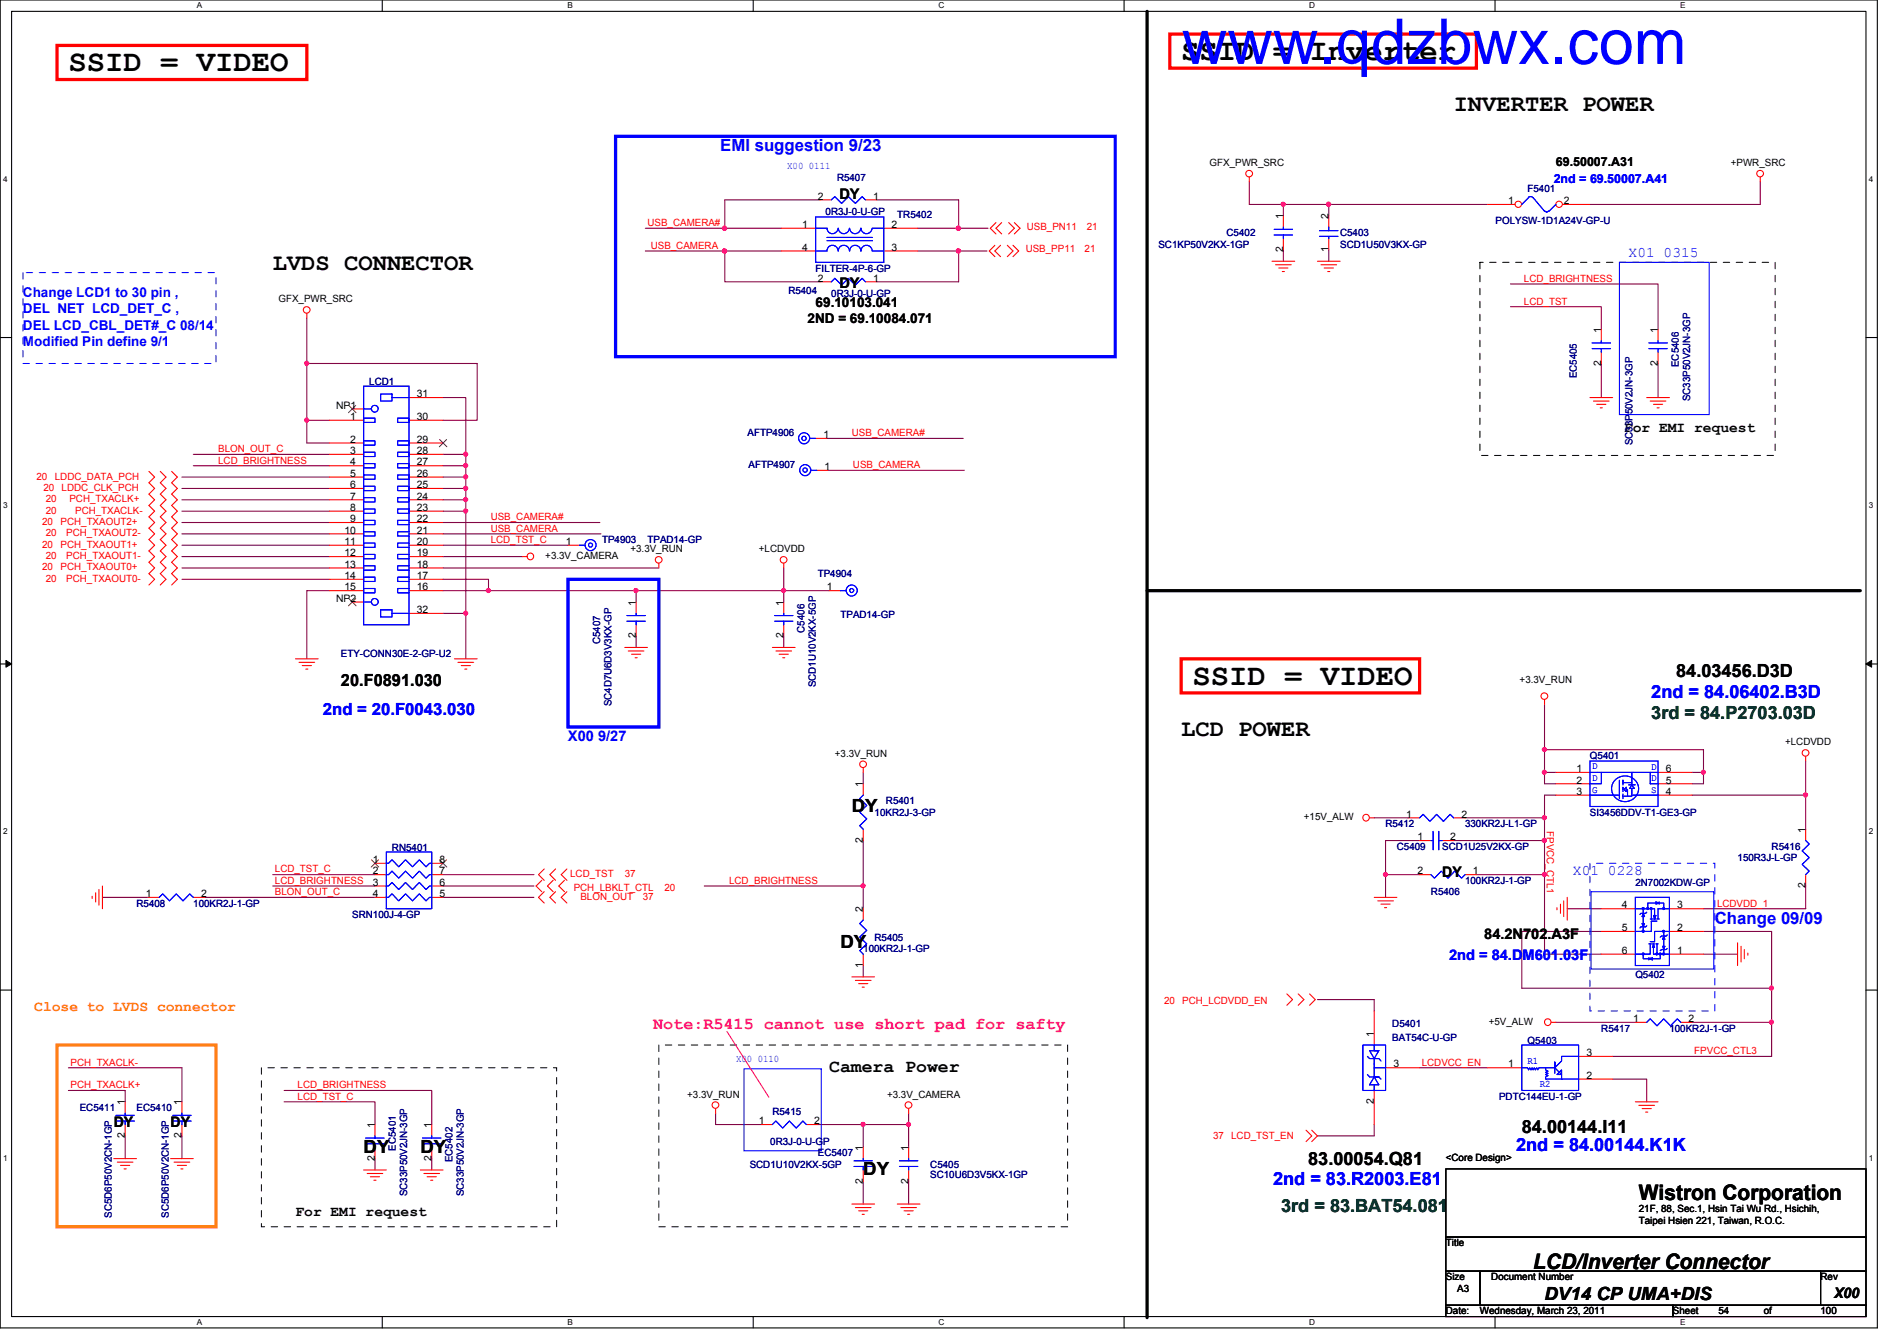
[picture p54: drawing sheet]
<svg xmlns="http://www.w3.org/2000/svg" width="297mm" height="210mm" viewBox="0 0 297 210" stroke-linecap="round" stroke-linejoin="round" font-family="sans-serif">
<defs><g id="words">
<text font-size="9.9" fill="#00f" x="185" y="10">www.qdzbwx.com</text>
<g font-size="4.8">
<text x="10.7" y="11.1">SSID = VIDEO</text>
<text x="185" y="9.4">SSID = Inverter</text>
<text x="186.7" y="107.1">SSID = VIDEO</text>
</g>
<g font-size="3.7">
<text x="227.6" y="17.4">INVERTER POWER</text>
<text x="42.7" y="42.3">LVDS CONNECTOR</text>
<text x="185" y="115.2">LCD POWER</text>
</g>
<g font-size="3.3">
<text x="256.6" y="187.9">Wistron Corporation</text>
<text x="240.1" y="198.6">LCD/Inverter Connector</text>
</g>
<g font-size="2.8">
<text x="262.5" y="105.9">84.03456.D3D</text>
<text x="133.4" y="127.1">DY</text>
<text x="131.6" y="148.4">DY</text>
<text x="129.8" y="167.7">Camera Power</text>
<text x="238.3" y="177.4">84.00144.I11</text>
<text x="56.9" y="180.4">DY</text>
<text x="65.8" y="180.4">DY</text>
<text x="135.2" y="184">DY</text>
<text x="204.8" y="182.4">83.00054.Q81</text>
<text x="241.8" y="203.5">DV14 CP UMA+DIS</text>
</g>
<g font-size="2.8" fill="#004000">
<text x="258.6" y="112.5">3rd = 84.P2703.03D</text>
<text x="200.6" y="189.7">3rd = 83.BAT54.081</text>
</g>
<g font-size="2.8" fill="#00f">
<text x="258.6" y="109.3">2nd = 84.06402.B3D</text>
<text x="199.3" y="185.4">2nd = 83.R2003.E81</text>
<text x="237.4" y="180.1">2nd = 84.00144.K1K</text>
</g>
<g font-size="2.6" fill="#00f">
<text x="112.8" y="23.6">EMI suggestion 9/23</text>
<text x="50.5" y="111.9">2nd = 20.F0043.030</text>
<text x="268.5" y="144.7">Change 09/09</text>
</g>
<text font-size="2.6" x="53.4" y="107.3">20.F0891.030</text>
<text font-size="2.6" fill="#ff0080" x="102.3" y="161.1">Note:R5415 cannot use short pad for safty</text>
<g font-size="2.3">
<text x="131.4" y="31.1">DY</text>
<text x="131.4" y="45.1">DY</text>
<text x="254.3" y="67.6">For EMI request</text>
<text x="225.8" y="137.2">DY</text>
<text x="232.4" y="147">84.2N702.A3F</text>
<text x="17.8" y="176.4">DY</text>
<text x="26.7" y="176.4">DY</text>
<text x="46.3" y="190.3">For EMI request</text>
<text x="287.2" y="203.2">X00</text>
</g>
<g font-size="2.3" fill="#00f">
<text x="255" y="40.3">X01 0315</text>
<text x="88.9" y="115.9">X00 9/27</text>
<text x="246.3" y="137">X01 0228</text>
<text x="226.9" y="150.2">2nd = 84.DM601.03F</text>
</g>
<text font-size="2.3" fill="#ff8000" x="5.4" y="158.3">Close to LVDS connector</text>
<g font-size="2.1" fill="#00f">
<text x="3.6" y="46.4">Change LCD1 to 30 pin ,</text>
<text x="3.6" y="49">DEL NET LCD_DET_C ,</text>
<text x="3.6" y="51.6">DEL LCD_CBL_DET#_C 08/14</text>
<text x="3.6" y="54.2">Modified Pin define 9/1</text>
</g>
<g font-size="2.1">
<text x="126.4" y="50.5">2ND = 69.10084.071</text>
<text x="127.7" y="48">69.10103.041</text>
</g>
<text font-size="1.9" fill="#00f" x="243.3" y="28.7">2nd = 69.50007.A41</text>
<text font-size="1.9" x="243.6" y="26">69.50007.A31</text>
<g font-size="1.6" fill="#00f">
<text x="123.3" y="26.5">X00 0111</text>
<text x="249.3" y="120.4">D</text>
<text x="249.3" y="122.3">D</text>
<text x="249.3" y="124.1">G</text>
<text x="258.6" y="120.5">D</text>
<text x="258.6" y="122.3">D</text>
<text x="258.6" y="124.1">S</text>
<text x="115.3" y="166.2">X00 0110</text>
<text x="239.2" y="166.6">R1</text>
<text x="241.1" y="170.1">R2</text>
</g>
<g font-size="1.6" fill="#000080">
<text x="131.1" y="28.3">R5407</text>
<text x="129.3" y="33.6">0R3J-0-U-GP</text>
<text x="140.5" y="34.2">TR5402</text>
<text x="234.2" y="35.1">POLYSW-1D1A24V-GP-U</text>
<text x="239.2" y="30.1">F5401</text>
<text x="181.4" y="38.8">SC1KP50V2KX-1GP</text>
<text x="192.1" y="37">C5402</text>
<text x="209.8" y="37">C5403</text>
<text x="209.8" y="38.8">SCD1U50V3KX-GP</text>
<text x="123.4" y="46.1">R5404</text>
<text x="127.7" y="42.5">FILTER-4P-6-GP</text>
<text x="130.2" y="46.4">0R3J-0-U-GP</text>
<text x="246.9" y="59.2" transform="rotate(-90 246.9 59.2)">EC5405</text>
<text x="262.9" y="57.4" transform="rotate(-90 262.9 57.4)">EC5406</text>
<text x="57.8" y="60.3">LCD1</text>
<text x="264.7" y="62.8" transform="rotate(-90 264.7 62.8)">SC33P50V2JN-3GP</text>
<text x="117" y="68.3">AFTP4906</text>
<text x="255.6" y="69.7" transform="rotate(-90 255.6 69.7)">SC33P50V2JN-3GP</text>
<text x="117.2" y="73.3">AFTP4907</text>
<text x="94.3" y="85">TP4903</text>
<text x="101.4" y="85">TPAD14-GP</text>
<text x="128.1" y="90.3">TP4904</text>
<text x="94" y="100.8" transform="rotate(-90 94 100.8)">C5407</text>
<text x="126" y="99" transform="rotate(-90 126 99)">C5406</text>
<text x="131.6" y="96.7">TPAD14-GP</text>
<text x="53.4" y="102.8">ETY-CONN30E-2-GP-U2</text>
<text x="127.8" y="107.6" transform="rotate(-90 127.8 107.6)">SCD1U10V2KX-5GP</text>
<text x="95.8" y="110.6" transform="rotate(-90 95.8 110.6)">SC4D7U6D3V3KX-GP</text>
<text x="249" y="118.8">Q5401</text>
<text x="138.7" y="125.9">R5401</text>
<text x="136.9" y="127.7">10KR2J-3-GP</text>
<text x="217" y="129.5">R5412</text>
<text x="229.4" y="129.5">330KR2J-L1-GP</text>
<text x="249" y="127.7">SI3456DDV-T1-GE3-GP</text>
<text x="61.4" y="133.2">RN5401</text>
<text x="218.7" y="133">C5409</text>
<text x="225.8" y="133">SCD1U25V2KX-GP</text>
<text x="272.1" y="134.8">150R3J-L-GP</text>
<text x="277.4" y="133">R5416</text>
<text x="21.4" y="141.9">R5408</text>
<text x="30.3" y="141.9">100KR2J-1-GP</text>
<text x="55.2" y="143.7">SRN100J-4-GP</text>
<text x="224.1" y="140.1">R5406</text>
<text x="229.4" y="138.3">100KR2J-1-GP</text>
<text x="256.1" y="138.7">2N7002KDW-GP</text>
<text x="135.2" y="149">100KR2J-1-GP</text>
<text x="136.9" y="147.2">R5405</text>
<text x="256.1" y="153.1">Q5402</text>
<text x="218" y="160.7">D5401</text>
<text x="250.7" y="161.5">R5417</text>
<text x="261.4" y="161.5">100KR2J-1-GP</text>
<text x="218" y="162.9">BAT54C-U-GP</text>
<text x="239.2" y="163.4">Q5403</text>
<text x="12.5" y="173.9">EC5411</text>
<text x="21.4" y="173.9">EC5410</text>
<text x="234.7" y="172.1">PDTC144EU-1-GP</text>
<text x="120.6" y="179.2">0R3J-0-U-GP</text>
<text x="120.9" y="174.5">R5415</text>
<text x="62" y="180.1" transform="rotate(-90 62 180.1)">EC5401</text>
<text x="70.9" y="181.9" transform="rotate(-90 70.9 181.9)">EC5402</text>
<text x="117.4" y="182.8">SCD1U10V2KX-5GP</text>
<text x="128.1" y="181">EC5407</text>
<text x="145.7" y="182.8">C5405</text>
<text x="145.7" y="184.4">SC10U6D3V5KX-1GP</text>
<text x="17.5" y="190.6" transform="rotate(-90 17.5 190.6)">SC5D6P50V2CN-1GP</text>
<text x="26.4" y="190.6" transform="rotate(-90 26.4 190.6)">SC5D6P50V2CN-1GP</text>
<text x="63.8" y="187.2" transform="rotate(-90 63.8 187.2)">SC33P50V2JN-3GP</text>
<text x="72.6" y="187.2" transform="rotate(-90 72.6 187.2)">SC33P50V2JN-3GP</text>
</g>
<g font-size="1.6">
<text x="189.4" y="26">GFX_PWR_SRC</text>
<text x="271" y="26">+PWR_SRC</text>
<text x="125.6" y="35.7">1</text>
<text x="128.1" y="31.2">2</text>
<text x="136.7" y="31.2">1</text>
<text x="139.6" y="35.7">2</text>
<text x="200.9" y="34.3" transform="rotate(-90 200.9 34.3)">1</text>
<text x="208" y="34.3" transform="rotate(-90 208 34.3)">2</text>
<text x="236.2" y="32">1</text>
<text x="244.9" y="32">2</text>
<text x="125.6" y="39.2">4</text>
<text x="139.6" y="39.2">3</text>
<text x="200.9" y="39.5" transform="rotate(-90 200.9 39.5)">2</text>
<text x="208" y="39.5" transform="rotate(-90 208 39.5)">1</text>
<text x="43.6" y="47.3">GFX_PWR_SRC</text>
<text x="128.1" y="44.1">2</text>
<text x="136.7" y="44.1">1</text>
<text x="250.7" y="52.1" transform="rotate(-90 250.7 52.1)">1</text>
<text x="259.6" y="52.1" transform="rotate(-90 259.6 52.1)">1</text>
<text x="250.7" y="57.2" transform="rotate(-90 250.7 57.2)">2</text>
<text x="259.6" y="57.2" transform="rotate(-90 259.6 57.2)">2</text>
<text x="52.6" y="64">NP1</text>
<text x="54.8" y="65.7">1</text>
<text x="65.3" y="62.2">31</text>
<text x="65.3" y="65.7">30</text>
<text x="54.8" y="71.1">3</text>
<text x="54.8" y="69.3">2</text>
<text x="65.3" y="69.3">29</text>
<text x="65.3" y="71.1">28</text>
<text x="128.9" y="68.6">1</text>
<text x="54.8" y="74.6">5</text>
<text x="54.8" y="72.9">4</text>
<text x="54.8" y="76.4">6</text>
<text x="65.3" y="72.9">27</text>
<text x="65.3" y="74.6">26</text>
<text x="65.3" y="76.4">25</text>
<text x="129.1" y="73.6">1</text>
<text x="53.9" y="83.5">10</text>
<text x="54.8" y="78.2">7</text>
<text x="54.8" y="81.7">9</text>
<text x="54.8" y="80">8</text>
<text x="65.3" y="78.2">24</text>
<text x="65.3" y="80">23</text>
<text x="65.3" y="81.7">22</text>
<text x="65.3" y="83.5">21</text>
<text x="53.9" y="85.3">11</text>
<text x="53.9" y="88.9">13</text>
<text x="53.9" y="87.1">12</text>
<text x="65.3" y="87.1">19</text>
<text x="65.3" y="88.9">18</text>
<text x="65.3" y="85.3">20</text>
<text x="85.4" y="87.5">+3.3V_CAMERA</text>
<text x="88.6" y="85.3">1</text>
<text x="98.7" y="86.4">+3.3V_RUN</text>
<text x="118.8" y="86.4">+LCDVDD</text>
<text x="52.6" y="94.2">NP2</text>
<text x="53.9" y="92.4">15</text>
<text x="53.9" y="90.6">14</text>
<text x="65.3" y="90.6">17</text>
<text x="65.3" y="92.4">16</text>
<text x="65.3" y="96">32</text>
<text x="99.6" y="94.8" transform="rotate(-90 99.6 94.8)">1</text>
<text x="122.7" y="94.8" transform="rotate(-90 122.7 94.8)">1</text>
<text x="129.5" y="92.4">1</text>
<text x="99.6" y="99.9" transform="rotate(-90 99.6 99.9)">2</text>
<text x="122.7" y="99.9" transform="rotate(-90 122.7 99.9)">2</text>
<text x="238" y="106.9">+3.3V_RUN</text>
<text x="130.7" y="118.4">+3.3V_RUN</text>
<text x="279.5" y="116.7">+LCDVDD</text>
<text x="135.1" y="123.2" transform="rotate(-90 135.1 123.2)">1</text>
<text x="246.8" y="120.9">1</text>
<text x="246.8" y="122.6">2</text>
<text x="246.8" y="124.4">3</text>
<text x="260.9" y="124.4">4</text>
<text x="260.9" y="122.6">5</text>
<text x="260.9" y="120.9">6</text>
<text x="135.1" y="131.9" transform="rotate(-90 135.1 131.9)">2</text>
<text x="204.2" y="128.4">+15V_ALW</text>
<text x="220.2" y="128">1</text>
<text x="222" y="131.5">1</text>
<text x="227.1" y="131.5">2</text>
<text x="228.9" y="128">2</text>
<text x="282.7" y="130.3" transform="rotate(-90 282.7 130.3)">1</text>
<text x="58.4" y="135.1">1</text>
<text x="58.4" y="136.9">2</text>
<text x="68.8" y="136.9">7</text>
<text x="68.8" y="135.1">8</text>
<text x="222" y="136.9">2</text>
<text x="230.6" y="136.9">1</text>
<text x="22.8" y="140.4">1</text>
<text x="31.5" y="140.4">2</text>
<text x="58.4" y="138.6">3</text>
<text x="58.4" y="140.4">4</text>
<text x="68.8" y="140.4">5</text>
<text x="68.8" y="138.6">6</text>
<text x="135.1" y="142.8" transform="rotate(-90 135.1 142.8)">2</text>
<text x="254" y="142.2">4</text>
<text x="262.6" y="142.2">3</text>
<text x="282.7" y="139" transform="rotate(-90 282.7 139)">2</text>
<text x="254" y="145.8">5</text>
<text x="254" y="149.3">6</text>
<text x="262.6" y="149.3">1</text>
<text x="262.6" y="145.8">2</text>
<text x="135.1" y="151.5" transform="rotate(-90 135.1 151.5)">1</text>
<text x="233.1" y="160.4">+5V_ALW</text>
<text x="255.7" y="160">1</text>
<text x="264.4" y="160">2</text>
<text x="215.1" y="162.3" transform="rotate(-90 215.1 162.3)">1</text>
<text x="218.2" y="167.1">3</text>
<text x="236.2" y="167.1">1</text>
<text x="248.4" y="165.3">3</text>
<text x="19.6" y="173" transform="rotate(-90 19.6 173)">1</text>
<text x="28.4" y="173" transform="rotate(-90 28.4 173)">1</text>
<text x="107.6" y="171.8">+3.3V_RUN</text>
<text x="138.9" y="171.8">+3.3V_CAMERA</text>
<text x="215.1" y="172.8" transform="rotate(-90 215.1 172.8)">2</text>
<text x="248.4" y="168.9">2</text>
<text x="19.6" y="178.1" transform="rotate(-90 19.6 178.1)">2</text>
<text x="28.4" y="178.1" transform="rotate(-90 28.4 178.1)">2</text>
<text x="58.7" y="176.6" transform="rotate(-90 58.7 176.6)">1</text>
<text x="67.6" y="176.6" transform="rotate(-90 67.6 176.6)">1</text>
<text x="118.8" y="176">1</text>
<text x="127.5" y="176">2</text>
<text x="58.7" y="181.7" transform="rotate(-90 58.7 181.7)">2</text>
<text x="67.6" y="181.7" transform="rotate(-90 67.6 181.7)">2</text>
<text x="135.1" y="185.3" transform="rotate(-90 135.1 185.3)">2</text>
<text x="135.1" y="180.1" transform="rotate(-90 135.1 180.1)">1</text>
<text x="142.2" y="185.3" transform="rotate(-90 142.2 185.3)">2</text>
<text x="142.2" y="180.1" transform="rotate(-90 142.2 180.1)">1</text>
<text x="226.4" y="181.7">&lt;Core Design&gt;</text>
<text x="256.6" y="189.7">21F, 88, Sec.1, Hsin Tai Wu Rd., Hsichih,</text>
<text x="256.6" y="191.6">Taipei Hsien 221, Taiwan, R.O.C.</text>
<text x="226.4" y="195.1">Title</text>
<text x="226.4" y="200.4">Size</text>
<text x="228.2" y="202.2">A3</text>
<text x="233.5" y="200.4">Document Number</text>
<text x="285.1" y="200.4">Rev</text>
<text x="226.4" y="205.7">Date:</text>
<text x="231.7" y="205.7">Wednesday, March 23, 2011</text>
<text x="262" y="205.7">Sheet</text>
<text x="269.1" y="205.7">54</text>
<text x="276.2" y="205.7">of</text>
<text x="285.1" y="205.7">100</text>
</g>
<g font-size="1.6" fill="#f00">
<text x="101.4" y="35.4">USB_CAMERA#</text>
<text x="160.8" y="35.9">USB_PN11</text>
<text x="170.2" y="35.9">21</text>
<text x="101.9" y="38.9">USB_CAMERA</text>
<text x="160.6" y="39.5">USB_PP11</text>
<text x="169.8" y="39.5">21</text>
<text x="238.6" y="47.7">LCD_TST</text>
<text x="238.6" y="44.1">LCD_BRIGHTNESS</text>
<text x="34.2" y="70.8">BLON_OUT_C</text>
<text x="133.4" y="68.3">USB_CAMERA#</text>
<text x="5.7" y="75.1">20</text>
<text x="6.8" y="76.8">20</text>
<text x="8.6" y="75.1">LDDC_DATA_PCH</text>
<text x="9.6" y="76.8">LDDC_CLK_PCH</text>
<text x="34.2" y="72.6">LCD_BRIGHTNESS</text>
<text x="133.6" y="73.3">USB_CAMERA</text>
<text x="6.6" y="82.2">20</text>
<text x="7.2" y="78.6">20</text>
<text x="7.2" y="83.9">20</text>
<text x="7.2" y="80.4">20</text>
<text x="9.5" y="82.2">PCH_TXAOUT2+</text>
<text x="10.4" y="83.9">PCH_TXAOUT2-</text>
<text x="10.9" y="78.6">PCH_TXACLK+</text>
<text x="11.8" y="80.4">PCH_TXACLK-</text>
<text x="76.8" y="83.2">USB_CAMERA</text>
<text x="76.8" y="81.4">USB_CAMERA#</text>
<text x="6.6" y="85.7">20</text>
<text x="6.6" y="89.3">20</text>
<text x="7.2" y="87.5">20</text>
<text x="9.5" y="85.7">PCH_TXAOUT1+</text>
<text x="9.5" y="89.3">PCH_TXAOUT0+</text>
<text x="10.4" y="87.5">PCH_TXAOUT1-</text>
<text x="76.8" y="85">LCD_TST_C</text>
<text x="7.2" y="91.1">20</text>
<text x="10.4" y="91.1">PCH_TXAOUT0-</text>
<text x="242.2" y="130.1" transform="rotate(90 242.2 130.1)">FPVCC_CTL1</text>
<text x="43" y="136.6">LCD_TST_C</text>
<text x="89.3" y="137.3">LCD_TST</text>
<text x="97.8" y="137.3">37</text>
<text x="43" y="140.1">BLON_OUT_C</text>
<text x="43" y="138.3">LCD_BRIGHTNESS</text>
<text x="89.8" y="139.4">PCH_LBKLT_CTL</text>
<text x="90.9" y="140.8">BLON_OUT</text>
<text x="100.7" y="140.8">37</text>
<text x="104" y="139.4">20</text>
<text x="114.2" y="138.3">LCD_BRIGHTNESS</text>
<text x="268.9" y="141.9">LCDVDD_1</text>
<text x="182.3" y="157.2">20</text>
<text x="185.1" y="157.2">PCH_LCDVDD_EN</text>
<text x="11" y="166.8">PCH_TXACLK-</text>
<text x="222.6" y="166.8">LCDVCC_EN</text>
<text x="265.3" y="165">FPVCC_CTL3</text>
<text x="11" y="170.3">PCH_TXACLK+</text>
<text x="46.6" y="172.1">LCD_TST_C</text>
<text x="46.6" y="170.3">LCD_BRIGHTNESS</text>
<text x="189.9" y="178.4">37</text>
<text x="192.8" y="178.4">LCD_TST_EN</text>
</g>
<g font-size="1.3">
<text x="30.8" y="1.3">A</text>
<text x="88.9" y="1.3">B</text>
<text x="146.9" y="1.3">C</text>
<text x="205" y="1.3">D</text>
<text x="263.1" y="1.3">E</text>
<text x=".5" y="28.4">4</text>
<text x="292.6" y="28.4">4</text>
<text x=".5" y="79.5">3</text>
<text x="292.6" y="79.5">3</text>
<text x=".5" y="130.6">2</text>
<text x="292.6" y="130.6">2</text>
<text x=".5" y="181.7">1</text>
<text x="292.6" y="181.7">1</text>
<text x="30.8" y="207.4">A</text>
<text x="88.9" y="207.4">B</text>
<text x="146.9" y="207.4">C</text>
<text x="205" y="207.4">D</text>
<text x="263.1" y="207.4">E</text>
</g>
</g></defs>
<path d="M0 0h294v207.9h-294zM1.8 1.8h290.4v204.3h-290.4z" fill="none" stroke="#000" stroke-width=".17"/>
<g fill="#fff">
<path d="M30.8 .2h.8v1.4h-.8z"/>
<path d="M30.8 206.2h.8v1.4h-.8z"/>
</g>
<path d="M59.9 0v1.8M59.9 206.1v1.8" fill="none" stroke="#000" stroke-width=".17"/>
<g fill="#fff">
<path d="M88.9 .2h.8v1.4h-.8z"/>
<path d="M88.9 206.2h.8v1.4h-.8z"/>
</g>
<path d="M117.9 0v1.8M117.9 206.1v1.8" fill="none" stroke="#000" stroke-width=".17"/>
<g fill="#fff">
<path d="M146.9 .2h.9v1.4h-.9z"/>
<path d="M146.9 206.2h.9v1.4h-.9z"/>
</g>
<path d="M176 0v1.8M176 206.1v1.8" fill="none" stroke="#000" stroke-width=".17"/>
<g fill="#fff">
<path d="M205 .2h.9v1.4h-.9z"/>
<path d="M205 206.2h.9v1.4h-.9z"/>
</g>
<path d="M234.1 0v1.8M234.1 206.1v1.8" fill="none" stroke="#000" stroke-width=".17"/>
<g fill="#fff">
<path d="M263.1 .2h.8v1.4h-.8z"/>
<path d="M263.1 206.2h.8v1.4h-.8z"/>
<path d="M.5 27.3h.7v1.4h-.7z"/>
<path d="M292.6 27.3h.7v1.4h-.7z"/>
<path d="M.5 78.4h.7v1.4h-.7z"/>
<path d="M292.6 78.4h.7v1.4h-.7z"/>
</g>
<path d="M0 52.8h1.8M292.2 52.8h1.8" fill="none" stroke="#000" stroke-width=".17"/>
<g fill="#fff">
<path d="M.5 129.5h.7v1.4h-.7z"/>
<path d="M292.6 129.5h.7v1.4h-.7z"/>
</g>
<path d="M0 103.9h1.8M292.2 103.9h1.8" fill="none" stroke="#000" stroke-width=".17"/>
<path d="M.9 103.4l.9 .5-.9 .5zM292.2 103.9l.9-.5v1z" fill="#000"/>
<path d="M.9 103.4l.9 .5-.9 .5zM292.2 103.9l.9-.5v1z" fill="none" stroke="#000" stroke-width=".16"/>
<g fill="#fff">
<path d="M.5 180.5h.7v1.4h-.7z"/>
<path d="M292.6 180.5h.7v1.4h-.7z"/>
</g>
<path d="M0 155h1.8M292.2 155h1.8" fill="none" stroke="#000" stroke-width=".17"/>
<path d="M208.1 32h24.9" fill="none" stroke="#800040" stroke-width=".17"/>
<circle cx="208" cy="32" r=".32" fill="#f0f"/>
<circle cx="208" cy="32" r=".32" fill="none" stroke="#f0f" stroke-width=".17"/>
<path d="M195.6 28.4v3.6M201 32h7.1" fill="none" stroke="#800040" stroke-width=".17"/>
<circle cx="208" cy="32" r=".32" fill="#f0f"/>
<circle cx="208" cy="32" r=".32" fill="none" stroke="#f0f" stroke-width=".17"/>
<circle cx="200.9" cy="32" r=".32" fill="#f0f"/>
<circle cx="200.9" cy="32" r=".32" fill="none" stroke="#f0f" stroke-width=".17"/>
<g fill="none" stroke="#800040" stroke-width=".17">
<path d="M195.6 32h5.4v1.8M201 39.1v1.8M208.1 32v1.8M208.1 39.1v1.8M275.6 28.4v3.6h-26.6M236.5 48h14.2v3.6M236.5 44.5h23.1v7.1M250.7 56.9v5.3M259.6 56.9v5.3M42.7 136.9h16M110.3 138.7h24.9v3.5M135.2 131.6v7.1"/>
<path d="M135.2 151.1v1.8"/>
</g>
<circle cx="135.1" cy="138.7" r=".32" fill="#f0f"/>
<circle cx="135.1" cy="138.7" r=".32" fill="none" stroke="#f0f" stroke-width=".17"/>
<path d="M135.2 120.9v1.8M135.2 176h7.1" fill="none" stroke="#800040" stroke-width=".17"/>
<circle cx="142.3" cy="176" r=".32" fill="#f0f"/>
<circle cx="142.3" cy="176" r=".32" fill="none" stroke="#f0f" stroke-width=".17"/>
<circle cx="135.1" cy="176" r=".32" fill="#f0f"/>
<circle cx="135.1" cy="176" r=".32" fill="none" stroke="#f0f" stroke-width=".17"/>
<g fill="none" stroke="#800040" stroke-width=".17">
<path d="M69.4 136.9h14.2M241.8 131.6v5.3M215.2 156.5v1.7M10.7 170.7h8.9v1.8M10.7 167.1h17.8v5.4M19.6 177.8v3.6M28.5 177.8v3.6M44.5 170.7h23.1v5.3M44.5 172.5h14.2v3.5M112.1 174.2v1.8h7.1M128.1 176h7.1v3.6M142.3 174.2v5.4"/>
<path d="M58.7 181.4v1.7M67.6 181.4v1.7M135.2 184.9v3.6M142.3 184.9v3.6"/>
</g>
<circle cx="241.8" cy="131.5" r=".32" fill="#f0f"/>
<circle cx="241.8" cy="131.5" r=".32" fill="none" stroke="#f0f" stroke-width=".17"/>
<path d="M241.8 117.3h24.9M238.3 145.8h12.4M222.3 167.1h10.7" fill="none" stroke="#800040" stroke-width=".17"/>
<circle cx="241.8" cy="117.3" r=".32" fill="#f0f"/>
<circle cx="241.8" cy="117.3" r=".32" fill="none" stroke="#f0f" stroke-width=".17"/>
<path d="M266.7 117.3v3.6M215.2 128h5.3M241.8 120.9h1.8" fill="none" stroke="#800040" stroke-width=".17"/>
<circle cx="241.8" cy="120.9" r=".32" fill="#f0f"/>
<circle cx="241.8" cy="120.9" r=".32" fill="none" stroke="#f0f" stroke-width=".17"/>
<path d="M217 131.6h5.3M229.4 128h12.4M241.8 120.9v1.8h1.8" fill="none" stroke="#800040" stroke-width=".17"/>
<circle cx="241.8" cy="128" r=".32" fill="#f0f"/>
<circle cx="241.8" cy="128" r=".32" fill="none" stroke="#f0f" stroke-width=".17"/>
<path d="M227.6 131.6h14.2" fill="none" stroke="#800040" stroke-width=".17"/>
<circle cx="241.8" cy="131.5" r=".32" fill="#f0f"/>
<circle cx="241.8" cy="131.5" r=".32" fill="none" stroke="#f0f" stroke-width=".17"/>
<path d="M241.8 117.3v3.6M217 136.9v3.6" fill="none" stroke="#800040" stroke-width=".17"/>
<circle cx="216.9" cy="136.9" r=".32" fill="#f0f"/>
<circle cx="216.9" cy="136.9" r=".32" fill="none" stroke="#f0f" stroke-width=".17"/>
<path d="M282.7 119.1v5.4M217 131.6v5.3h5.3M231.2 136.9h10.6M241.8 124.5v7.1M282.7 138.7v3.5h-16M238.3 145.8v8.9M245.4 142.2h5.3M206.3 177.8h8.9M252.5 168.9h5.3v3.6M252.5 165.4h24.9" fill="none" stroke="#800040" stroke-width=".17"/>
<circle cx="282.7" cy="124.4" r=".32" fill="#f0f"/>
<circle cx="282.7" cy="124.4" r=".32" fill="none" stroke="#f0f" stroke-width=".17"/>
<path d="M241.8 110.2v7.1M241.8 124.5h1.8M265 122.7h1.7M282.7 124.5v5.3M238.3 154.7h39.1M241.8 149.4h8.9M277.4 154.7v5.3h-12.4M277.4 145.8v8.9M243.6 160h12.5" fill="none" stroke="#800040" stroke-width=".17"/>
<circle cx="277.4" cy="154.7" r=".32" fill="#f0f"/>
<circle cx="277.4" cy="154.7" r=".32" fill="none" stroke="#f0f" stroke-width=".17"/>
<path d="M266.7 120.9v1.8M266.7 145.8h10.7" fill="none" stroke="#800040" stroke-width=".17"/>
<circle cx="266.7" cy="120.9" r=".32" fill="#f0f"/>
<circle cx="266.7" cy="120.9" r=".32" fill="none" stroke="#f0f" stroke-width=".17"/>
<path d="M265 120.9h1.7M206.3 156.5h8.9M277.4 160v5.4" fill="none" stroke="#800040" stroke-width=".17"/>
<circle cx="277.4" cy="160" r=".32" fill="#f0f"/>
<circle cx="277.4" cy="160" r=".32" fill="none" stroke="#f0f" stroke-width=".17"/>
<path d="M241.8 136.9v12.5" fill="none" stroke="#800040" stroke-width=".17"/>
<circle cx="241.8" cy="136.9" r=".32" fill="#f0f"/>
<circle cx="241.8" cy="136.9" r=".32" fill="none" stroke="#f0f" stroke-width=".17"/>
<path d="M69.4 88.9h33.8M69.4 87.1h12.4M122.7 92.5v1.7M265 124.5h17.7M266.7 149.4h5.4M215.2 176v1.8" fill="none" stroke="#800040" stroke-width=".17"/>
<circle cx="122.7" cy="92.4" r=".32" fill="#f0f"/>
<circle cx="122.7" cy="92.4" r=".32" fill="none" stroke="#f0f" stroke-width=".17"/>
<path d="M69.4 85.3h19.5M76.5 92.5h23.1M99.6 99.6v1.7" fill="none" stroke="#800040" stroke-width=".17"/>
<circle cx="76.5" cy="92.4" r=".32" fill="#f0f"/>
<circle cx="76.5" cy="92.4" r=".32" fill="none" stroke="#f0f" stroke-width=".17"/>
<g fill="none" stroke="#800040" stroke-width=".17">
<path d="M28.5 78.2h23.1M28.5 74.7h23.1M28.5 76.5h23.1M30.3 72.9h21.3M30.3 71.1h21.3M48 65.8v3.5M28.5 80h23.1M28.5 83.6h23.1M28.5 81.8h23.1M28.5 87.1h23.1M28.5 85.3h23.1M28.5 90.7h23.1"/>
<path d="M28.5 88.9h23.1M69.4 83.6h24.7M69.4 81.8h24.5M122.7 99.6v1.7M16 140.5h7.2M32 140.5h26.7M69.4 140.5h14.2"/>
</g>
<circle cx="48" cy="65.8" r=".32" fill="#f0f"/>
<circle cx="48" cy="65.8" r=".32" fill="none" stroke="#f0f" stroke-width=".17"/>
<path d="M99.6 92.5h23.1M42.7 138.7h16M69.4 138.7h14.2" fill="none" stroke="#800040" stroke-width=".17"/>
<circle cx="99.6" cy="92.4" r=".32" fill="#f0f"/>
<circle cx="99.6" cy="92.4" r=".32" fill="none" stroke="#f0f" stroke-width=".17"/>
<path d="M48 56.9v8.9h3.6M48 69.3h3.6" fill="none" stroke="#800040" stroke-width=".17"/>
<circle cx="48" cy="56.9" r=".32" fill="#f0f"/>
<circle cx="48" cy="56.9" r=".32" fill="none" stroke="#f0f" stroke-width=".17"/>
<path d="M48 49.8v7.1h26.7v8.9h-5.3M69.4 62.2h3.5v8.9M51.6 92.5h-3.6v10.6M69.4 90.7h7.1v1.8h-7.1M99.6 92.5v1.7M122.7 88.9v3.6" fill="none" stroke="#800040" stroke-width=".17"/>
<circle cx="72.9" cy="71.1" r=".32" fill="#f0f"/>
<circle cx="72.9" cy="71.1" r=".32" fill="none" stroke="#f0f" stroke-width=".17"/>
<path d="M69.4 71.1h3.5v1.8M69.4 74.7h3.5v1.8" fill="none" stroke="#800040" stroke-width=".17"/>
<circle cx="72.9" cy="76.4" r=".32" fill="#f0f"/>
<circle cx="72.9" cy="76.4" r=".32" fill="none" stroke="#f0f" stroke-width=".17"/>
<path d="M69.4 76.5h3.5v1.7" fill="none" stroke="#800040" stroke-width=".17"/>
<circle cx="72.9" cy="78.2" r=".32" fill="#f0f"/>
<circle cx="72.9" cy="78.2" r=".32" fill="none" stroke="#f0f" stroke-width=".17"/>
<path d="M69.4 78.2h3.5v1.8" fill="none" stroke="#800040" stroke-width=".17"/>
<circle cx="72.9" cy="80" r=".32" fill="#f0f"/>
<circle cx="72.9" cy="80" r=".32" fill="none" stroke="#f0f" stroke-width=".17"/>
<path d="M69.4 80h3.5v16" fill="none" stroke="#800040" stroke-width=".17"/>
<circle cx="72.9" cy="96" r=".32" fill="#f0f"/>
<circle cx="72.9" cy="96" r=".32" fill="none" stroke="#f0f" stroke-width=".17"/>
<path d="M69.4 72.9h3.5M69.4 96h3.5v7.1" fill="none" stroke="#800040" stroke-width=".17"/>
<circle cx="72.9" cy="72.9" r=".32" fill="#f0f"/>
<circle cx="72.9" cy="72.9" r=".32" fill="none" stroke="#f0f" stroke-width=".17"/>
<path d="M72.9 72.9v1.8" fill="none" stroke="#800040" stroke-width=".17"/>
<circle cx="72.9" cy="74.6" r=".32" fill="#f0f"/>
<circle cx="72.9" cy="74.6" r=".32" fill="none" stroke="#f0f" stroke-width=".17"/>
<path d="M101 39.3h12.5M143.7 35.7h6.4M150.1 39.3h4.5M122.7 92.5h7.1" fill="none" stroke="#800040" stroke-width=".17"/>
<circle cx="150.1" cy="39.3" r=".34" fill="#f0f"/>
<circle cx="150.1" cy="39.3" r=".34" fill="none" stroke="#f0f" stroke-width=".17"/>
<path d="M128.4 31.3h-14.9v4.4M150.1 39.3v4.8h-12.8" fill="none" stroke="#800040" stroke-width=".17"/>
<circle cx="113.4" cy="35.7" r=".34" fill="#f0f"/>
<circle cx="113.4" cy="35.7" r=".34" fill="none" stroke="#f0f" stroke-width=".17"/>
<path d="M113.5 35.7h8.9M113.5 39.3v4.8h14.9M137.3 31.3h12.8v4.4h4.6M143.7 39.3h6.4" fill="none" stroke="#800040" stroke-width=".17"/>
<circle cx="150.1" cy="35.7" r=".34" fill="#f0f"/>
<circle cx="150.1" cy="35.7" r=".34" fill="none" stroke="#f0f" stroke-width=".17"/>
<path d="M113.5 39.3h8.9" fill="none" stroke="#800040" stroke-width=".17"/>
<circle cx="113.4" cy="39.3" r=".34" fill="#f0f"/>
<circle cx="113.4" cy="39.3" r=".34" fill="none" stroke="#f0f" stroke-width=".17"/>
<path d="M101 35.7h12.5M129.5 68.6h21.3M129.7 73.6h21.3" fill="none" stroke="#800040" stroke-width=".17"/>
<g fill="none" stroke="#f00" stroke-width=".17">
<path d="M128.4 31.3h1.8M135.5 31.3h1.8M155.8 38.4l-.9 .9 .9 .9M156 34.8l-.9 .9 .9 .9M156.7 38.4l-.9 .9 .9 .9M156.8 34.8l-.8 .9 .8 .9M157.7 38.4l.9 .9-.9 .9M157.9 34.8l.9 .9-.9 .9M158.6 38.4l.9 .9-.9 .9M158.8 34.8l.9 .9-.9 .9M195.6 27.7v.7M201 33.8v1.8"/>
<path d="M201 37.3v1.8M208.1 33.8v1.8M208.1 37.3v1.8M275.6 27.7v.7M48 49.1v.7M199.2 40.9h3.5M199.7 41.4h2.5M200.2 42h1.5M200.8 42.5h.3M206.3 40.9h3.5M206.8 41.4h2.5M207.3 42h1.5"/>
<path d="M207.9 42.5h.3M23.3 73.8l.9 .9-.9 .9 .9 .9-.9 .8 .9 .9-.9 .9 .9 .9-.9 .9 .9 .9-.9 .9 .9 .9-.9 .9 .9 .8-.9 .9 .9 .9-.9 .9 .9 .9-.9 .9 .9 .9-.9 .9M25.1 73.8l.9 .9-.9 .9 .9 .9-.9 .8 .9 .9-.9 .9 .9 .9-.9 .9 .9 .9-.9 .9 .9 .9-.9 .9 .9 .8-.9 .9 .9 .9-.9 .9 .9 .9-.9 .9 .9 .9-.9 .9M26.9 73.8l.9 .9-.9 .9 .9 .9-.9 .8 .9 .9-.9 .9 .9 .9-.9 .9 .9 .9-.9 .9 .9 .9-.9 .9 .9 .8-.9 .9 .9 .9-.9 .9 .9 .9-.9 .9 .9 .9-.9 .9M51.6 65.8h5.3M51.6 71.1h5.3M51.6 74.7h5.3M51.6 78.2h5.3M51.6 69.3h5.3M51.6 72.9h5.3M51.6 76.5h5.3M55.2 64h1.7"/>
<path d="M64 65.8h5.4M64 71.1h5.4M64 74.7h5.4M64 78.2h5.4M64 62.2h5.4M64 69.3h5.4M64 72.9h5.4M64 76.5h5.4M127.9 73.6h1.8M249 62.2h3.5M249.5 62.8h2.5M250 63.3h1.5"/>
<path d="M250.6 63.8h.3M257.8 62.2h3.6M258.4 62.8h2.5M258.9 63.3h1.4M259.5 63.8h.3M51.6 81.8h5.3M51.6 85.3h5.3M51.6 88.9h5.3M51.6 92.5h5.3M51.6 90.7h5.3M51.6 87.1h5.3M51.6 80h5.3"/>
<path d="M51.6 83.6h5.3M55.2 94.2h1.7M64 81.8h5.4M64 85.3h5.4M64 88.9h5.4M64 92.5h5.4M64 90.7h5.4M64 87.1h5.4M64 80h5.4M64 83.6h5.4M64 96h5.4M81.8 87.1h.7"/>
<path d="M99.6 94.2v1.8M99.6 97.8v1.8M103.2 88.2v.7M122.7 88.2v.7M46.3 103.1h3.5M46.8 103.7h2.5M47.3 104.2h1.5M47.9 104.7h.3M71.2 103.1h3.5M71.7 103.7h2.5M72.2 104.2h1.5M72.8 104.7h.3"/>
<path d="M97.8 101.3h3.6M98.4 101.9h2.4M98.9 102.4h1.4M99.4 103h.4M120.9 101.3h3.6M121.5 101.9h2.4M122 102.4h1.4M122.6 103h.3M241.8 109.5v.7M282.7 118.4v.7M15 139.7v1.5M15.5 139.2v2.5"/>
<path d="M16 138.7v3.5M58.7 135.1h1.8M58.7 136.9h1.8M58.7 138.7h1.8M67.6 135.1h1.8M67.6 136.9h1.8M67.6 138.7h1.8M84.8 137.8l-.9 .9 .9 .9M85.2 136l-.9 .9 .9 .9M85.2 139.6l-.9 .9 .9 .9M86.6 137.8l-.9 .9 .9 .9M87 136l-.9 .9 .9 .9"/>
<path d="M87 139.6l-.9 .9 .9 .9M88.4 137.8l-.9 .9 .9 .9M88.8 136l-.9 .9 .9 .9M88.8 139.6l-.9 .9 .9 .9M135.2 120.2v.7M214.5 128h.7M220.5 128h1.8M222.3 136.9h1.8M222.3 131.6h1.8M225.8 131.6h1.8M227.6 128h1.8M229.4 136.9h1.8"/>
<path d="M243.6 120.9h5.4M243.6 122.7h5.4M243.6 124.5h5.4M259.6 120.9h5.4M259.6 122.7h5.4M259.6 124.5h5.4M14.4 140.3v.3M58.7 140.5h1.8M67.6 140.5h1.8M133.4 152.9h3.5M133.9 153.5h2.5M134.4 154h1.5"/>
<path d="M135 154.5h.3M201.5 155.6l.9 .9-.9 .9M203.3 155.6l.9 .9-.9 .9M205.1 155.6l.8 .9-.8 .9M215.2 140.5h3.5M215.7 141h2.5M216.2 141.5h1.5M216.8 142.1h.3M243.8 142.1v.3M244.3 141.5v1.5M244.9 141v2.5M245.4 140.5v3.5"/>
<path d="M272.1 147.6v3.5M272.6 148.1v2.5M273.1 148.6v1.5M273.7 149.2v.3M58.7 176v1.8M58.7 179.6v1.8M112.1 173.5v.7M119.2 176h1.7M126.3 176h1.8M142.3 173.5v.7M204.5 176.9l.9 .9-.9 .9M205.4 176.9l.9 .9-.9 .9"/>
<path d="M233 167.1h5.3M242.9 160h.7M247.2 168.9h5.3M247.2 165.4h5.3M256.1 172.5h3.5M256.6 173h2.5M257.1 173.5h1.5M257.7 174.1h.3M17.8 181.4h3.6M18.4 181.9h2.4M18.9 182.4h1.4M19.4 183h.4"/>
<path d="M26.7 181.4h3.6M27.3 181.9h2.4M27.8 182.4h1.4M28.3 183h.4M56.9 183.1h3.6M57.5 183.7h2.4M58 184.2h1.4M58.5 184.7h.4M65.8 183.1h3.6M66.4 183.7h2.4M66.9 184.2h1.4M67.4 184.7h.4"/>
<path d="M133.4 188.5h3.5M133.9 189h2.5M134.4 189.5h1.5M135 190.1h.3M140.5 188.5h3.6M141.1 189h2.4M141.6 189.5h1.4M142.1 190.1h.3"/>
<circle cx="195.6" cy="27.2" r=".52"/>
<circle cx="275.6" cy="27.2" r=".52"/>
<circle cx="48" cy="48.5" r=".52"/>
<circle cx="83" cy="87.1" r=".52"/>
<circle cx="103.1" cy="87.6" r=".52"/>
<circle cx="122.7" cy="87.6" r=".52"/>
<circle cx="135.2" cy="119.6" r=".52"/>
<circle cx="241.8" cy="109" r=".52"/>
<circle cx="282.7" cy="117.9" r=".52"/>
<circle cx="213.9" cy="128" r=".52"/>
<circle cx="242.3" cy="160" r=".52"/>
<circle cx="112" cy="173" r=".52"/>
<circle cx="142.3" cy="173" r=".52"/>
</g>
<path d="M226.4 183h65.8v10.6h-65.8zM226.4 193.6h65.8v5.4h-65.8zM226.4 199h5.3v5.3h-5.3zM231.7 199h53.4v5.3h-53.4zM285.1 199h7.1v5.3h-7.1zM226.4 204.3h35.6v1.8h-35.6zM262 204.3h30.2v1.8h-30.2z" fill="none" stroke="#000" stroke-width=".17"/>
<path d="M179.6 1.8v204.4M179.6 92.5h111.7" fill="none" stroke="#000" stroke-width=".51"/>
<path d="M8.9 7.1h39.1v5.3h-39.1zM183.2 5.3h48v5.4h-48zM185 103.1h37.3v5.4h-37.3z" fill="none" stroke="#f00" stroke-width=".51"/>
<path d="M231.7 41.1h46.3v30.2h-46.3zM40.9 167.1h46.3v24.9h-46.3zM103.2 163.6h64v28.4h-64z" fill="none" stroke="#000" stroke-width=".16" stroke-dasharray="1 1 1 1 1 1 1 1"/>
<path d="M8.9 163.6h24.9v28.4h-24.9z" fill="none" stroke="#ff8000" stroke-width=".51"/>
<path d="M3.6 42.7h30.2v14.2h-30.2zM249 135.1h19.5v23.1h-19.5z" fill="none" stroke="#00f" stroke-width=".16" stroke-dasharray="1 1 1 1 1 1 1 1"/>
<path d="M96.4 21.3h78.2v34.5h-78.2zM88.9 90.7h14.3v23.1h-14.3z" fill="none" stroke="#00f" stroke-width=".51"/>
<g fill="none" stroke="#00f" stroke-width=".17">
<path d="M130.2 31.3l.5-.5 1.1 1 1-1 1.1 1 1.1-1 .5 .5M199.5 36.8h2.9M199.5 35.9h2.9M201 35.6v.3M201 36.8v.5M206.6 37h2.9M206.6 36.1h2.9M208.1 37v.3M208.1 35.6v.5M253.6 41.1h14v23.8h-14zM56.9 60.5h7.1v37.3h-7.1zM56.9 64h1.3"/>
<path d="M56.9 65.4h1.8v.7h-1.8zM56.9 69h1.8v.7h-1.8zM56.9 70.8h1.8v.7h-1.8zM56.9 72.6h1.8v.6h-1.8zM56.9 74.3h1.8v.7h-1.8zM56.9 76.1h1.8v.7h-1.8zM56.9 77.9h1.8v.7h-1.8zM56.9 79.7h1.8v.6h-1.8zM59.6 61.7h1.8v1.1h-1.8zM61.4 62.2h2.6M62.3 65.4h1.7v.7h-1.7zM62.3 69h1.7v.7h-1.7z"/>
<path d="M62.3 70.8h1.7v.7h-1.7zM62.3 72.6h1.7v.6h-1.7zM62.3 74.3h1.7v.7h-1.7zM62.3 76.1h1.7v.7h-1.7zM62.3 77.9h1.7v.7h-1.7zM62.3 79.7h1.7v.6h-1.7zM127 73.6h.9M56.9 94.2h1.3M56.9 81.4h1.8v.7h-1.8zM56.9 83.2h1.8v.7h-1.8zM56.9 85h1.8v.7h-1.8zM56.9 86.8h1.8v.7h-1.8z"/>
<path d="M56.9 88.6h1.8v.6h-1.8zM56.9 90.3h1.8v.7h-1.8zM56.9 92.1h1.8v.7h-1.8zM59.6 95.5h1.8v1.1h-1.8zM61.4 96h2.6M64 81.4h-1.7v.7h1.7M64 83.2h-1.7v.7h1.7M64 85h-1.7v.7h1.7M64 86.8h-1.7v.7h1.7M64 88.6h-1.7v.6h1.7M64 90.3h-1.7v.7h1.7M64 92.1h-1.7v.7h1.7"/>
<path d="M98.2 97.2h2.8M98.2 96.4h2.8M99.6 96v.4M99.6 97.2v.6M249 119.1h10.6v7.1h-10.6zM60.5 136.9h.3l.6-.5 1 1.1 1.1-1.1 1.1 1.1 1.1-1.1 1 1.1 .6-.6h.3M60.5 135.1h.3l.6-.5 1 1.1 1.1-1.1 1.1 1.1 1.1-1.1 1 1.1 .6-.6h.3M60.5 138.7h.3l.6-.6 1 1.1 1.1-1.1 1.1 1.1 1.1-1.1 1 1.1 .6-.5h.3M60.5 133.3h7.1v8.9h-7.1zM222.3 128l.5-.5 1.1 1.1 1.1-1.1 1 1.1 1.1-1.1 .5 .5M224.1 136.9l.5 .6 1.1-1.1 1 1.1 1.1-1.1 1.1 1.1 .5-.6M224.1 131.6h.3"/>
<path d="M224.4 130.1v2.9M225.3 131.6h.5M225.3 130.1v2.9M249 120.9h6.7M249 124.5h4.6M249.1 139.6h19.2v12.1h-19.2zM250.7 120.9v1.8h-1.7M253 122a2.05 2.05 0 0 1 3 .1 2.05 2.05 0 0 1-.5 3.1 2.05 2.05 0 0 1-2.7-.5 2.05 2.05 0 0 1 .2-2.7zM253.6 122.1v2.9M254.1 124.3v.7M254.3 123.6h-.2v-.4v.7M254.3 123.6l.3-.4v.7z"/>
<path d="M254.6 123.6h.2v1M255 122.9h1.1M255.5 123.4v1.2h-1.4M255.5 122.5h-1.4v-.4v.8M255.5 124.5h4.1M255.5 122.9l.4 .5h-.7zM258.4 120.9v1.8h1.2M259.6 120.9h-4.1v2M60.5 140.5h.3l.6-.6 1 1.1 1.1-1.1 1.1 1.1 1.1-1.1 1 1.1 .6-.5h.3M57.3 178.1h2.9M57.3 179h2.9M58.7 177.8v.3"/>
<path d="M58.7 179v.6M116.5 167.3h12.1v12.8h-12.1zM120.9 176l.6-.5 1.1 1.1 1-1.1 1.1 1.1 1-1.1 .6 .5M238.3 167.1h.9l.1 .4 .2-.4 .2 .4 .2-.4 .2 .4 .1-.4 .2 .4 .2-.4 .2 .4 .2-.4h2.5v-.9v1.8M238.3 163.6h8.9v7.1h-8.9zM242 167.1v.4l.4 .2-.4 .2 .4 .1-.4 .2 .4 .2-.4 .2v.3h2.5M243.8 168.2l.7-.7v.7zM247.2 165.4h-2.7v.7l-1 1 1 1.1v.7h2.7"/>
<circle cx="58.7" cy="64" r=".54"/>
<circle cx="126.1" cy="73.6" r=".34"/>
<circle cx="126.1" cy="73.6" r=".87"/>
<circle cx="58.7" cy="94.2" r=".54"/>
</g>
<path d="M113.8 161.5l6.6 10.2" fill="none" stroke="#ff0080" stroke-width=".17"/>
<path d="M54.6 63.5l1.1 1.1M55.7 63.5l-1.1 1.1M68.8 68.8l1.2 1.1M69.9 68.8l-1.1 1.1M54.6 93.7l1.1 1.1M55.7 93.7l-1.1 1.1M58.2 134.6l1.1 1.1M59.3 134.6l-1.2 1.1M68.8 134.6l1.2 1.1M69.9 134.6l-1.1 1.1" fill="none" stroke="#804000" stroke-width=".16"/>
<circle cx="237.7" cy="32" r=".5" fill="#fff"/>
<g fill="none" stroke="#f00" stroke-width=".17">
<path d="M233 32h4.2"/>
<circle cx="237.7" cy="32" r=".5"/>
</g>
<circle cx="244.1" cy="32" r=".5" fill="#fff"/>
<g fill="none" stroke="#f00" stroke-width=".17">
<path d="M122.4 35.7h5.3M122.4 39.3h5.3M138.4 35.7h5.3M138.4 39.3h5.3M244.7 32h4.3M250.7 51.6v1.7M250.7 55.1v1.8M259.6 51.6v1.7M259.6 55.1v1.8M129.8 92.5h1.8M282.7 129.8v1.8M282.7 136.9v1.8"/>
<path d="M135.2 142.2v1.8M135.2 149.4v1.7M250.7 149.4h5.4M250.7 145.8h5.4M250.7 142.2h5.4M261.4 149.4h5.3M261.4 145.8h5.3M261.4 142.2h5.3M135.2 179.6v1.8M135.2 183.1v1.8"/>
<circle cx="244.1" cy="32" r=".5"/>
</g>
<g fill="none" stroke="#00f" stroke-width=".17">
<path d="M127.7 34h10.7v7.1h-10.7zM127.7 39.3h1.8a.87 .87 0 0 1 .9-.9 .87 .87 0 0 1 .8 .9M127.7 35.7h1.8a.87 .87 0 0 0 .9 .9 .87 .87 0 0 0 .8-.9M129.5 37.2h7.1M129.5 37.7h7.1M131.3 39.3a.87 .87 0 0 1 .8-.9 .87 .87 0 0 1 .9 .9M131.3 35.7a.87 .87 0 0 0 .8 .9 .87 .87 0 0 0 .9-.9M133 35.7a.87 .87 0 0 0 .9 .9 .87 .87 0 0 0 .9-.9M133 39.3a.87 .87 0 0 1 .9-.9 .87 .87 0 0 1 .9 .9M134.8 35.7a.87 .87 0 0 0 .9 .9 .87 .87 0 0 0 .9-.9M134.8 39.3a.87 .87 0 0 1 .9-.9 .87 .87 0 0 1 .9 .9M136.6 39.3h1.8"/>
<path d="M136.6 35.7h1.8M239.3 30.9l.4-.1 .3 .1M239.3 30.9l-1 1.1M240.1 30.9l1.7 2.2M242.5 33a.34 .34 0 0 1-.6 0M243.6 32l-1 1.1M249.3 53.7h2.9M249.3 54.6h2.9M250.7 53.3v.4M250.7 54.6v.5M258.2 54.6h2.9M258.2 53.7h2.9"/>
<path d="M259.6 53.3v.4M259.6 54.6v.5M131.6 92.5h.9M282.7 131.6l.6 .5-1.1 1.1 1.1 1-1.1 1.1 1.1 1.1-.6 .5M135.2 144l-.6 .6 1.1 1-1.1 1.1 1.1 1-1.1 1.1 .6 .6M256.1 142.2h3v1.6M257.3 149.4v.7h2.7M257.3 143.1v2l-.2-.5h.4l-.2 .5v.7M257.3 142.2v.8l.2 .5h-.4l.2-.5M257.8 142.8l-.1 .2h-.7l-.2 .1M257.8 144.9l-.1 .2h-.7l-.2 .1M258 142.2v-.8h2.5v.8"/>
<path d="M258.2 149.9v.3M258.2 150.1l.5-.2v.3zM258.2 147.7h.4M258.4 143.8h.3M258.4 147.7v1.7h-2.3M258.6 142.2v1.6M258.7 147.7h.4M258.9 147.7v1.7h2.5M258.9 143.3h.4l-.2 .5zM258.9 143.8h.4M258.9 147.7l.2 .6h-.4zM259.3 141.2l.5 .2-.5 .1z"/>
<path d="M259.3 147.7h.3M259.5 147.7v1.7M259.5 143.8h.3M259.5 144.2h-.9v1.6h-2.5M259.8 141.2v.3M260.3 148.1h.4l-.2 .5zM260.5 145.8v.7M260.5 146.7v2.7M260.5 146.5l.2 .5h-.4zM261.1 146.3l-.2 .2h-.7l-.2 .2M261.1 148.5l-.2 .1h-.7l-.2 .2M261.4 145.8h-2.3v1.6h-.7"/>
<path d="M261.4 142.2h-1.8v1.6M133.7 181.7h2.9M133.7 182.6h2.9M135.2 181.4v.3M135.2 182.6v.5"/>
<circle cx="133.4" cy="92.4" r=".32"/>
<circle cx="133.4" cy="92.4" r=".87"/>
</g>
<path d="M260.4 149.2h.2v.2h-.2z" fill-rule="evenodd" fill="#00f"/>
<path d="M260.4 149.2h.2v.2h-.2z" fill="none" stroke="#00f" stroke-width=".17"/>
<path d="M259.3 149.2h.2v.2h-.2z" fill-rule="evenodd" fill="#00f"/>
<path d="M259.3 149.2h.2v.2h-.2z" fill="none" stroke="#00f" stroke-width=".17"/>
<path d="M257.2 149.2h.2v.2h-.2z" fill-rule="evenodd" fill="#00f"/>
<path d="M257.2 149.2h.2v.2h-.2z" fill="none" stroke="#00f" stroke-width=".17"/>
<path d="M260.4 142.1h.2v.2h-.2z" fill-rule="evenodd" fill="#00f"/>
<path d="M260.4 142.1h.2v.2h-.2z" fill="none" stroke="#00f" stroke-width=".17"/>
<path d="M258.4 142.1h.2v.2h-.2z" fill-rule="evenodd" fill="#00f"/>
<path d="M258.4 142.1h.2v.2h-.2z" fill="none" stroke="#00f" stroke-width=".17"/>
<path d="M257.9 142.1h.2v.2h-.2z" fill-rule="evenodd" fill="#00f"/>
<path d="M257.9 142.1h.2v.2h-.2z" fill="none" stroke="#00f" stroke-width=".17"/>
<path d="M257.2 142.1h.2v.2h-.2z" fill-rule="evenodd" fill="#00f"/>
<path d="M257.2 142.1h.2v.2h-.2z" fill="none" stroke="#00f" stroke-width=".17"/>
<path d="M259.8 149.2h.3v.2h-.3z" fill-rule="evenodd" fill="#00f"/>
<path d="M259.8 149.2h.3v.2h-.3zM260 149.4v.7" fill="none" stroke="#00f" stroke-width=".17"/>
<path d="M257.2 145.7h.2v.2h-.2z" fill-rule="evenodd" fill="#00f"/>
<path d="M257.2 145.7h.2v.2h-.2z" fill="none" stroke="#00f" stroke-width=".17"/>
<path d="M260.4 145.7h.2v.2h-.2z" fill-rule="evenodd" fill="#00f"/>
<g fill="none" stroke="#00f" stroke-width=".17">
<path d="M256.1 140.5h5.3v10.6h-5.3zM256.1 142.2h3v1.6M257.3 149.4v.7h2.7M257.3 143.1v2l-.2-.5h.4l-.2 .5v.7M257.3 142.2v.8l.2 .5h-.4l.2-.5M257.8 142.8l-.1 .2h-.7l-.2 .1M257.8 144.9l-.1 .2h-.7l-.2 .1M258 142.2v-.8h2.5v.8M258.2 149.9v.3M258.2 150.1l.5-.2v.3zM258.2 147.7h.4M258.4 143.8h.3"/>
<path d="M258.4 147.7v1.7h-2.3M258.6 142.2v1.6M258.7 147.7h.4M258.9 147.7v1.7h2.5M258.9 143.3h.4l-.2 .5zM258.9 143.8h.4M258.9 147.7l.2 .6h-.4zM259.3 141.2l.5 .2-.5 .1zM259.3 147.7h.3M259.5 147.7v1.7M259.5 143.8h.3M259.5 144.2h-.9v1.6h-2.5"/>
<path d="M259.8 141.2v.3M260.3 148.1h.4l-.2 .5zM260.4 145.7h.2v.2h-.2zM260.5 145.8v.7M260.5 146.7v2.7M260.5 146.5l.2 .5h-.4zM261.1 146.3l-.2 .2h-.7l-.2 .2M261.1 148.5l-.2 .1h-.7l-.2 .2M261.4 145.8h-2.3v1.6h-.7M261.4 142.2h-1.8v1.6"/>
</g>
<path d="M260.4 149.2h.2v.2h-.2z" fill-rule="evenodd" fill="#00f"/>
<path d="M260.4 149.2h.2v.2h-.2z" fill="none" stroke="#00f" stroke-width=".17"/>
<path d="M259.3 149.2h.2v.2h-.2z" fill-rule="evenodd" fill="#00f"/>
<path d="M259.3 149.2h.2v.2h-.2z" fill="none" stroke="#00f" stroke-width=".17"/>
<path d="M257.2 149.2h.2v.2h-.2z" fill-rule="evenodd" fill="#00f"/>
<path d="M257.2 149.2h.2v.2h-.2z" fill="none" stroke="#00f" stroke-width=".17"/>
<path d="M260.4 142.1h.2v.2h-.2z" fill-rule="evenodd" fill="#00f"/>
<path d="M260.4 142.1h.2v.2h-.2z" fill="none" stroke="#00f" stroke-width=".17"/>
<path d="M258.4 142.1h.2v.2h-.2z" fill-rule="evenodd" fill="#00f"/>
<path d="M258.4 142.1h.2v.2h-.2z" fill="none" stroke="#00f" stroke-width=".17"/>
<path d="M257.9 142.1h.2v.2h-.2z" fill-rule="evenodd" fill="#00f"/>
<path d="M257.9 142.1h.2v.2h-.2z" fill="none" stroke="#00f" stroke-width=".17"/>
<path d="M257.2 142.1h.2v.2h-.2z" fill-rule="evenodd" fill="#00f"/>
<path d="M257.2 142.1h.2v.2h-.2z" fill="none" stroke="#00f" stroke-width=".17"/>
<path d="M259.8 149.2h.3v.2h-.3z" fill-rule="evenodd" fill="#00f"/>
<path d="M259.8 149.2h.3v.2h-.3zM260 149.4v.7" fill="none" stroke="#00f" stroke-width=".17"/>
<path d="M257.2 145.7h.2v.2h-.2z" fill-rule="evenodd" fill="#00f"/>
<path d="M257.2 145.7h.2v.2h-.2z" fill="none" stroke="#00f" stroke-width=".17"/>
<path d="M260.4 145.7h.2v.2h-.2z" fill-rule="evenodd" fill="#00f"/>
<g fill="none" stroke="#00f" stroke-width=".17">
<path d="M130.2 44.1l.5-.5 1.1 1 1-1 1.1 1 1.1-1 .5 .5M126.8 68.6h.9M90.7 85.3h.9M121.3 96.4h2.9M121.3 97.2h2.9M122.7 96v.4M122.7 97.2v.6M135.2 124.5l-.6 .5 1.1 1.1-1.1 1 1.1 1.1-1.1 1 .6 .6M24.9 140.5l.6-.6 1 1.1 1.1-1.1 1.1 1.1 1-1.1 .6 .6M256.1 140.5h5.3v10.6h-5.3zM260.4 145.7h.2v.2h-.2zM18.2 174.6h2.8"/>
<path d="M18.2 175.5h2.8M19.6 174.2v.4M19.6 175.5v.5M27 174.6h2.9M27 175.5h2.9M28.5 174.2v.4M28.5 175.5v.5M66.2 178.1h2.8M66.2 179h2.8M67.6 177.8v.3M67.6 179v.6M213.4 163.6h3.6v7.1h-3.6z"/>
<path d="M214.1 165.4l.4 .3h1.4l.3 .4M215.2 165.7v2.9h.7h-1.4l-.4-.4M215.2 168.6l.7 1.2h-1.4zM215.2 169.8v.9M215.2 163.6v.9h.7h-1.4l.7 1.2 .7-1.2M215.2 167.1h1.8M215.9 168.6l.3 .3M257.8 160l.6-.5 1.1 1.1 1-1.1 1.1 1.1 1-1.1 .6 .5M140.8 181.7h2.9M140.8 182.6h2.9M142.3 181.4v.3M142.3 182.6v.5"/>
<circle cx="125.9" cy="68.6" r=".34"/>
<circle cx="125.9" cy="68.6" r=".87"/>
<circle cx="92.5" cy="85.3" r=".32"/>
<circle cx="92.5" cy="85.3" r=".87"/>
</g>
<g fill="none" stroke="#f00" stroke-width=".17">
<path d="M128.4 44.1h1.8M135.5 44.1h1.8M127.7 68.6h1.8M88.9 85.3h1.8M122.7 94.2v1.8M122.7 97.8v1.8M135.2 122.7v1.8M135.2 129.8v1.8M23.2 140.5h1.7M30.3 140.5h1.7M215.2 158.2v5.4M19.6 172.5v1.7"/>
<path d="M19.6 176v1.8M28.5 172.5v1.7M28.5 176v1.8M67.6 176v1.8M67.6 179.6v1.8M142.3 179.6v1.8M215.2 170.7v5.3M217 167.1h5.3M256.1 160h1.7M263.2 160h1.8M142.3 183.1v1.8"/>
</g>
<circle cx="208" cy="32" r=".32" fill="#f0f"/>
<circle cx="208" cy="32" r=".32" fill="none" stroke="#f0f" stroke-width=".17"/>
<circle cx="208" cy="32" r=".32" fill="#f0f"/>
<circle cx="208" cy="32" r=".32" fill="none" stroke="#f0f" stroke-width=".17"/>
<circle cx="200.9" cy="32" r=".32" fill="#f0f"/>
<circle cx="200.9" cy="32" r=".32" fill="none" stroke="#f0f" stroke-width=".17"/>
<circle cx="135.1" cy="138.7" r=".32" fill="#f0f"/>
<circle cx="135.1" cy="138.7" r=".32" fill="none" stroke="#f0f" stroke-width=".17"/>
<circle cx="142.3" cy="176" r=".32" fill="#f0f"/>
<circle cx="142.3" cy="176" r=".32" fill="none" stroke="#f0f" stroke-width=".17"/>
<circle cx="135.1" cy="176" r=".32" fill="#f0f"/>
<circle cx="135.1" cy="176" r=".32" fill="none" stroke="#f0f" stroke-width=".17"/>
<circle cx="241.8" cy="131.5" r=".32" fill="#f0f"/>
<circle cx="241.8" cy="131.5" r=".32" fill="none" stroke="#f0f" stroke-width=".17"/>
<circle cx="241.8" cy="117.3" r=".32" fill="#f0f"/>
<circle cx="241.8" cy="117.3" r=".32" fill="none" stroke="#f0f" stroke-width=".17"/>
<circle cx="241.8" cy="120.9" r=".32" fill="#f0f"/>
<circle cx="241.8" cy="120.9" r=".32" fill="none" stroke="#f0f" stroke-width=".17"/>
<circle cx="241.8" cy="128" r=".32" fill="#f0f"/>
<circle cx="241.8" cy="128" r=".32" fill="none" stroke="#f0f" stroke-width=".17"/>
<circle cx="241.8" cy="131.5" r=".32" fill="#f0f"/>
<circle cx="241.8" cy="131.5" r=".32" fill="none" stroke="#f0f" stroke-width=".17"/>
<circle cx="216.9" cy="136.9" r=".32" fill="#f0f"/>
<circle cx="216.9" cy="136.9" r=".32" fill="none" stroke="#f0f" stroke-width=".17"/>
<circle cx="282.7" cy="124.4" r=".32" fill="#f0f"/>
<circle cx="282.7" cy="124.4" r=".32" fill="none" stroke="#f0f" stroke-width=".17"/>
<circle cx="277.4" cy="154.7" r=".32" fill="#f0f"/>
<circle cx="277.4" cy="154.7" r=".32" fill="none" stroke="#f0f" stroke-width=".17"/>
<circle cx="266.7" cy="120.9" r=".32" fill="#f0f"/>
<circle cx="266.7" cy="120.9" r=".32" fill="none" stroke="#f0f" stroke-width=".17"/>
<circle cx="277.4" cy="160" r=".32" fill="#f0f"/>
<circle cx="277.4" cy="160" r=".32" fill="none" stroke="#f0f" stroke-width=".17"/>
<circle cx="241.8" cy="136.9" r=".32" fill="#f0f"/>
<circle cx="241.8" cy="136.9" r=".32" fill="none" stroke="#f0f" stroke-width=".17"/>
<circle cx="122.7" cy="92.4" r=".32" fill="#f0f"/>
<circle cx="122.7" cy="92.4" r=".32" fill="none" stroke="#f0f" stroke-width=".17"/>
<circle cx="76.5" cy="92.4" r=".32" fill="#f0f"/>
<circle cx="76.5" cy="92.4" r=".32" fill="none" stroke="#f0f" stroke-width=".17"/>
<circle cx="48" cy="65.8" r=".32" fill="#f0f"/>
<circle cx="48" cy="65.8" r=".32" fill="none" stroke="#f0f" stroke-width=".17"/>
<circle cx="99.6" cy="92.4" r=".32" fill="#f0f"/>
<circle cx="99.6" cy="92.4" r=".32" fill="none" stroke="#f0f" stroke-width=".17"/>
<circle cx="48" cy="56.9" r=".32" fill="#f0f"/>
<circle cx="48" cy="56.9" r=".32" fill="none" stroke="#f0f" stroke-width=".17"/>
<circle cx="72.9" cy="71.1" r=".32" fill="#f0f"/>
<circle cx="72.9" cy="71.1" r=".32" fill="none" stroke="#f0f" stroke-width=".17"/>
<circle cx="72.9" cy="76.4" r=".32" fill="#f0f"/>
<circle cx="72.9" cy="76.4" r=".32" fill="none" stroke="#f0f" stroke-width=".17"/>
<circle cx="72.9" cy="78.2" r=".32" fill="#f0f"/>
<circle cx="72.9" cy="78.2" r=".32" fill="none" stroke="#f0f" stroke-width=".17"/>
<circle cx="72.9" cy="80" r=".32" fill="#f0f"/>
<circle cx="72.9" cy="80" r=".32" fill="none" stroke="#f0f" stroke-width=".17"/>
<circle cx="72.9" cy="96" r=".32" fill="#f0f"/>
<circle cx="72.9" cy="96" r=".32" fill="none" stroke="#f0f" stroke-width=".17"/>
<circle cx="72.9" cy="72.9" r=".32" fill="#f0f"/>
<circle cx="72.9" cy="72.9" r=".32" fill="none" stroke="#f0f" stroke-width=".17"/>
<circle cx="72.9" cy="74.6" r=".32" fill="#f0f"/>
<circle cx="72.9" cy="74.6" r=".32" fill="none" stroke="#f0f" stroke-width=".17"/>
<circle cx="150.1" cy="39.3" r=".34" fill="#f0f"/>
<circle cx="150.1" cy="39.3" r=".34" fill="none" stroke="#f0f" stroke-width=".17"/>
<circle cx="113.4" cy="35.7" r=".34" fill="#f0f"/>
<circle cx="113.4" cy="35.7" r=".34" fill="none" stroke="#f0f" stroke-width=".17"/>
<circle cx="150.1" cy="35.7" r=".34" fill="#f0f"/>
<circle cx="150.1" cy="35.7" r=".34" fill="none" stroke="#f0f" stroke-width=".17"/>
<circle cx="113.4" cy="39.3" r=".34" fill="#f0f"/>
<circle cx="113.4" cy="39.3" r=".34" fill="none" stroke="#f0f" stroke-width=".17"/>
<use href="#words"/>
</svg>
